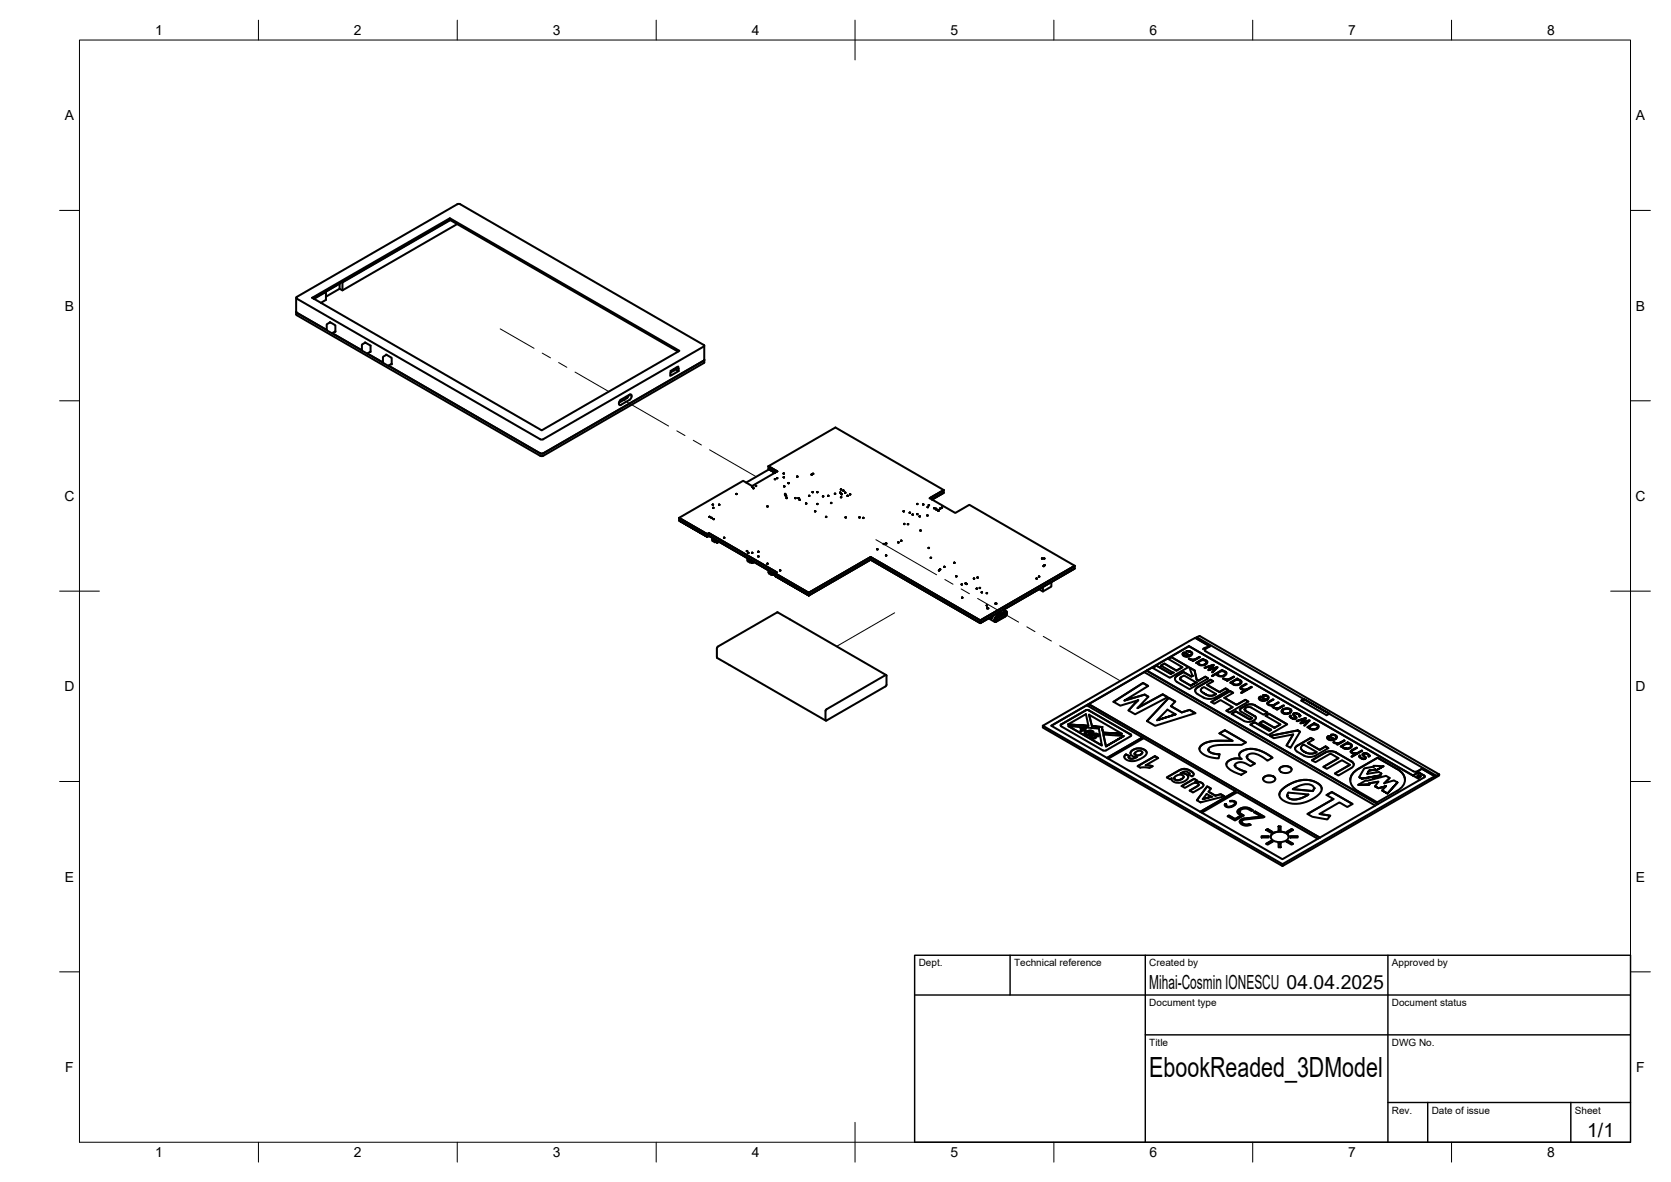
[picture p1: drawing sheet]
<svg xmlns="http://www.w3.org/2000/svg" width="420mm" height="297mm" viewBox="0 0 420 297" stroke-linecap="round" stroke-linejoin="round" font-family="sans-serif">
<defs><g id="words">
<text font-size="7" x="289" y="270.6">EbookReaded_3DModel</text>
<g font-size="4.9">
<text x="289" y="248.5">Mihai-Cosmin IONESCU 04.04.2025</text>
<text x="399.1" y="285.7">1/1</text>
</g>
<g font-size="3.5">
<text x="39" y="8.8">1</text>
<text x="89" y="8.8">2</text>
<text x="139" y="8.8">3</text>
<text x="189" y="8.8">4</text>
<text x="239" y="8.8">5</text>
<text x="289" y="8.8">6</text>
<text x="339" y="8.8">7</text>
<text x="389" y="8.8">8</text>
<text x="16.3" y="30.2">A</text>
<text x="411.3" y="30.2">A</text>
<text x="16.3" y="78">B</text>
<text x="411.3" y="78">B</text>
<text x="16.2" y="125.9">C</text>
<text x="411.2" y="125.9">C</text>
<text x="16.2" y="173.7">D</text>
<text x="411.2" y="173.7">D</text>
<text x="16.3" y="221.6">E</text>
<text x="411.3" y="221.6">E</text>
<text x="16.4" y="269.4">F</text>
<text x="411.4" y="269.4">F</text>
<text x="39" y="290.8">1</text>
<text x="89" y="290.8">2</text>
<text x="139" y="290.8">3</text>
<text x="189" y="290.8">4</text>
<text x="239" y="290.8">5</text>
<text x="289" y="290.8">6</text>
<text x="339" y="290.8">7</text>
<text x="389" y="290.8">8</text>
</g>
<g font-size="2.5">
<text x="231" y="242.9">Dept.</text>
<text x="255" y="242.9">Technical reference</text>
<text x="289" y="242.9">Created by</text>
<text x="350" y="242.9">Approved by</text>
<text x="289" y="252.8">Document type</text>
<text x="350" y="252.8">Document status</text>
<text x="289" y="262.9">Title</text>
<text x="350" y="262.9">DWG No.</text>
<text x="350" y="279.9">Rev.</text>
<text x="360" y="279.9">Date of issue</text>
<text x="396" y="279.9">Sheet</text>
</g>
</g></defs>
<!-- layer: Visible -->
<g fill="none" stroke="#000" stroke-width=".51">
<path d="M113.1 54.8v.5M113.2 55.3l-27.2 15.6M115 56.3l-28.9 16.7-.7-.4-3.4 2M74.5 74.8l.1 4.4 61.5 35.4 .5-.1 40.3-23.2M74.5 78.4l7.7 4.6M74.6 75l-.1-.1 .1-.3 40.4-23.3 .5-.1 61.4 35.5 .2 .2-40.5 23.5-.5 .1-61.5-35.5M78.5 74.8l34.6-20 57.7 33.4-34.6 19.9zM78.8 75l34.3-19.7 57.4 33.1M79 75.1l3-1.7v2l-1.3 .7M81.9 73.3l.1 .1M85.4 71.3h.1M85.4 71.3l-3.5 2"/>
<path d="M85.4 71.3v1.3M86.1 71v2M82.9 81.1v-.2l1.4 .9-.1 1.5M83 81l-.8 .5v1.5l1.2 .7 .9-.4M83.5 83.7l7.5 4.4M91.8 86.2v-.2l1.4 .9-.1 1.5M91.9 86.1l-.9 .5v1.4l1.3 .8 .9-.4M92.4 88.8l3.9 2.3M97.1 89.2v-.1l1.4 .8-.1 1.6M97.2 89.2l-.9 .5v1.5l1.3 .7 .9-.5M97.7 91.9l38.1 22M157.5 99.7v.4"/>
<path d="M158.1 99.3l-.5 .7M158.3 99.2l-2.4 1.5-.3 .5 .1 .5 .4 .1 2.2-1.3 .5-.8M158.3 99.1h.3l.2 .3M158.8 99.4v.3M169.5 92.7v.4M169.9 92.4v.4l-1.3 .8M169.9 92.8l.7 .4-2.1 1.3 .1-1.3 1.9-1.1 .1 1.1M170.1 92.4l.4 .2M177.1 86.9v4.1l-.1 .2M177.1 90.4l-40.5 23.5M135.9 113.9h.7M157.6 100l-2 1.2"/>
<path d="M193.2 117.2l2.3 1.3-2.3-1.3v.6l1.7 1M193.2 117.2l16.9-9.8 27.2 15.8-3.5 2 3.5-2v.6l-3 1.7M193.2 117.8l1.7 1zM193.2 117.2l2.3 1.3-6.4 3.6-2.2-1.3-16.1 9.3M194.9 118.8l-1.5-.9-5.8 3.4M197 119h.1M197 120h.1M200.4 119.8h.1M204 119.3h.2M204.1 119.2h.1M204.4 119.1h.1M170.8 130.2l7 4v.7l-7-4.1z"/>
<path d="M170.8 130.8l7 4.1zM177.8 134.9l.4-.3v-.6l17.1 9.8M177.8 134.9l.4-.3 16.7 9.7M177.8 134.2l.4-.2 17.1 9.8-17.1-9.8zM178.2 134l-.4 .2-7-4.1 7 4.1M178.4 129.9h.1M178.9 130.2h.1M178.9 130.1h.1M179.1 135.2l.1 .5M179.1 135.6h.1M179.2 135.5l.7 .3M179.2 126.8h.1"/>
<path d="M179.3 127.6h.1M179.4 130.5h.1M179.9 135.8l.1 .4-.2 .1v-.5l-.6-.3v.4l.6 .4M179.9 136h.1M180 136.2l.2 .1M180.1 136.2h.1M180.1 136.1h.1M180.1 136.1v.1M180.2 136.1v.1M180.2 136.3h.1M180.2 136.2v.1M180.4 136.3h-.1"/>
<path d="M180.4 136.3l.2-.1-.2 .1M180.4 136.3h.1M180.6 136.2l-.2 .1M180.7 136.1l-.1 .1M180.8 126.9h.1M180.8 126.8h.1M182 135.2h.1M182 135.1h.1M185.1 124.2h.1M185.1 124.1h.1M187.8 138.5h.1M188.1 138.9h.1"/>
<path d="M189.1 122.3h.1M189.1 138.9h.1M189.4 122.7h.1M190 122.1h.1M190.6 139.9h.2M190.6 138.7h.2M190.7 138.6h.1M190.7 139.8h.1M192.9 127.3h.1M194.8 120.4h.1M195.3 120.2h.2M197.1 122.2h.2"/>
<path d="M197.2 122.2h.1M197.4 124.2h.1M197.4 124.1h.1M197.5 124.4h.1M197.6 124.7h.1M197.6 124.6h.1M197.8 125.2h.1M198.2 121.4h.1M199.9 125.2h.1M200.7 125.2h.1M201 125.6h.1M202.7 126.5h.1"/>
<path d="M203.4 124.6h.1M204.3 123.7h.1M204.9 128.5h.1M205.5 123.7h.1M205.5 126.7h.1M205.5 126.6h.1M206.9 124.7h.1M207.7 129.9h.1M208.2 124.6h.1M208.9 126.4h.1M209 126.4h.1M209.9 124.1h.1"/>
<path d="M211.2 123.8h.1M211.4 123h.1M211.4 125h.1M211.4 124.9h.1M211.6 124.2h.1M212 123.3h.1M212.5 123.8h.1M212.6 130h.1M213.1 124.6h.1M213.7 124.3h.1M216.1 130h.1M217 130.2h.1"/>
<path d="M217 130.1h.1M218.9 140l-15.6 9-8.4-4.9M220.6 138.1h.1M220.6 138h.1M222.2 136.7h.1M222.8 139.6h.1M222.8 136.6h.1M225.8 136.3h.2M225.9 136.3h.1M226.6 135.9h.1M227.2 128.5h.1M227.3 131.7h.1"/>
<path d="M228.3 131.7h.1M228.7 128.9h.1M228.7 128.8h.1M229.4 129.3h.2M230.6 126.7h.1M230.6 129.2h.1M230.6 126.6h.1M231.2 129.8h.1M231.4 133.3h.1M232.1 126.8h.1M233.2 129.6h.1M233.2 129.5h.1"/>
<path d="M233.2 127.5h.1M233.3 127.4h.1M233.5 137.7h.1M233.5 127h.1M234.3 125.5l3-1.7zM234.8 127.7h.1M234.9 127.7h.1M235.3 127.9h.1M235.3 127.8h.1M235.4 128h.1M235.9 128.2h.1M235.9 128.4h.1"/>
<path d="M236.3 127.8h.2M236.4 127.8h.1M236.8 127.6h.1M236.8 127.5h.1M237.3 123.2l-3.5 2 6.4 3.7 3.5-2 26.5 15.3-23.7 13.7M187.9 140.3v.4M188 140.8h.1M188 140.7h.1M188 140.5v.1M188.1 140.5l.6 .4M188.6 140.9l.1 .3 .1-.1-.2 .3zM188.6 140.9l-.6-.3v.4l.6 .4"/>
<path d="M188.7 141.1h.1M188.8 141.3h.1M188.9 141.3l.2 .1M188.9 141.3h.1M189.1 141.4h.1M189.2 141.4h.1M189.2 141.4l.2-.1-.2 .1M189.5 141.3l-.3 .1M189.5 141.2h.1M189.6 141.2h-.1M192.9 141.7h.1M193.2 143.3l.1 .5"/>
<path d="M193.3 143.6l.7 .4M194 144l.1 .3M194 144.1l.1 .1M194.1 144.3l.1 .1M194.1 144.3l-.2 .1 .1-.5-.7-.3v.5l.6 .3M194.2 144.3v.1M194.2 144.3l.2 .1M194.2 144.4h.1M194.2 144.4h.2M194.3 144.3h.1M194.4 144.4h.1M194.4 144.5h.1"/>
<path d="M194.5 144.5h.1M194.5 144.5l.2-.2-.2 .2M194.5 144.4v.1M194.7 144.3l-.2 .2M194.8 144.3l-.1 .1M194.8 144.3h.1M194.9 144.1l8.4 4.9v.6l-8.4-4.9zM194.9 144.7l8.4 5zM194.9 144.1l8.4 4.9M194.9 144.3h-.1M195.3 143.8l-.4 .3M196.1 143.4h.1"/>
<path d="M203.3 149.6l15.6-9v-.6l27.6 15.9M203.3 149.7l15.6-9.1 27.6 16M203.3 149l15.6-9 27.6 15.9M218.9 140.7l27.6 15.9 23.7-13.7-23.7 13.7M218.9 140l27.6 15.9 23.7-13.7M218.9 140l-15.6 9M234 140.2h.1M236.1 143.4h.1M236.3 143.1h.1M237.4 142.5h.1M239.9 141.4h.1M240.4 144.9h.1"/>
<path d="M241.8 146.9h.1M241.9 150.2h.1M242.8 146.6h.1M243 146.8h.1M243 146.7h.1M244.9 145.4h.1M245.6 147.9h.1M245.8 145.2h.1M245.8 145.1h.1M246.3 147.8h.1M246.8 148.9h.1M246.8 148.8h.1"/>
<path d="M248.1 149.1h.1M248.1 152.2h.1M248.2 152.9h.3M248.2 152.8l.3 .1-.1 .1zM248.6 155.4l1.5 .9M249.2 155l.1 .4M249.3 155v.4M249.4 155.1h.1M249.3 155.4h.1M249.4 155.1h-.1M249.4 154.9v.1M249.5 154.8l-.2 .5"/>
<path d="M250 156l.2 .3 .3-.1M250.1 155.7v.3M250.1 155.9v.2l.4 .1M250.1 155.6h.3l2.1-1.4-2.1 1.4M250.2 155.3h.1M250.3 151.7h.3M250.3 151.6l.3 .1-.2 .1zM250.3 155.2h.1M250.4 155.2h-.1M250.5 155l1.2-.7-1.2 .8M250.5 155l-.4 .4-.1 .6M250.5 155l-.4 .7"/>
<path d="M250.7 154.1l.4 .1M250.8 154.1l.3 .1M250.8 154.8l.1 .1M251.1 154l.6 .3M251.2 154.2l-.3-.2 .2 .2M251.7 154.3l.1 .1M252.3 154l-.1 .1M252.3 154.1h-.1M252.3 153.2l.7 .4M252.4 153.2h-.1M252.4 153.9l.1 .3M252.5 154.1l-2.2 1.2 .1 .1"/>
<path d="M252.7 153.7l-1 .7 1.2-.7 .2 .3-.2 .7-2.4 1.5M252.7 153.6h.3l.2 .3M252.9 153.7l.1 .2M253 153.9v.3M253 154.2l-.4 .6-2.5 1.3M253.2 153.9v.3M253.2 154.2l-.5 .8-2.2 1.3M260.6 145.4h.1M261.2 144.9h.1M262 140.4h.1M262.2 147.5v1.1l-1-.5M262.4 142.3h.1"/>
<path d="M262.4 142.2h.1M262.5 140.4h.1M262.6 142.1h.1M262.6 142h.1M264.4 146.3v1.1l-2.2 1.2M270.2 142.2l-23.7 13.7v.7l-27.6-16-15.6 9M270.2 142.2v.7l-23.7 13.7M207.7 178.4l15.1-8.8 .1 2.5-.2 .4-15 8.6zM222.8 169.7l-27.2-15.8-15.2 8.7-.1 2.7 27.3 15.8M273.3 177.2l.4-.2 58.2 33.5-58.2-33.6 14-8 58.1 33.5M273.8 179.6l.8 2.9 2.4 .2-2.4-.2-.8-2.9 8.3 4.8M280 176.4l7.4-4.8 1.3 .8-6 3.7 5.1-1.6 1 .6-2.8 2.9 6.4-3.5 1.2 .7-8.2 4.3-1.7-1 2.5-2.6-4.5 1.4z"/>
<path d="M286.2 175.9l-2.4 2.6M287.4 171.6l-7.4 4.8M287.4 171.6l1.3 .8M288.7 175.1l-.9-.6-5.1 1.6M289.8 167.8l1-.5 3.6 2 .6-.3-3.1-1.7 .9-.5 3 1.7 1.5-.8-3.6-2.1 .8-.5 4.4 2.5-4.7 2.7zM289.8 167.8l1-.5 3.6 2.1 .6-.4M291.9 167.3l.9-.5 3 1.7 1.5-.8M293.6 175.2l-1.2-.7-6.4 3.5M293.7 165.6l.8-.5 4.3 2.5M293.9 175.4l1.6 .9-1.1 1.1 2.7 1.6 2-.6 1.5 .8-10.2 3.2-2-1.2zM294.4 177.4l2.7 1.6 2-.6 1.5 .8M295.5 176.3l-1.6-.9-5.5 5.8"/>
<path d="M295.6 179.5l-4.7 1.5 4.7-1.5-2.1-1.2-2.6 2.7M296 169.8l1.6-.9 2 1.1 .2-.2-.8-2.1 1.4 .8 .5 2.3 .4 .3M296 169.8l1.6-.9 2 1.1 .2-.2M296 169.8a.87 .87 0 0 0-.6 .8 .87 .87 0 0 0 .6 .8l3.1 1.8 4.7-2.7-.7-.4-1.8 1M296 169.8l-.4 .4-.2 .4M296.7 170.5l.2 .4M296.9 170.9l2.5 1.4 1.4-.8-1.4 .8M296.9 170.9l-.1-.5 .9-.7 3.1 1.8M297.3 164.3l.5-.4 1.4 .9 .2-.1M297.5 164.1l.3-.2 1.4 .9 .4-.4v-.2a1.14 1.14 0 0 0-1.3-.5 .96 .96 0 0 1 1.5 .7 1.57 1.57 0 0 1-2.5 .1zM297.5 164.5l.1 .2-.1-.3 .3-.3 1.3 .7-.4 .1 .4-.1M297.6 164.7l.3 .2z"/>
<path d="M297.9 164.9h.8zM298.3 163.7h1l.5 .5M298.9 165.6l.1-.1a1.61 1.61 0 0 0 1.6 .1l1-.5h.1l-1.7 1h-.2l.4-.2-.9-.1zM298.9 165.6l.8 .2 .9-.1M299 162.4l-10.7 6.1 58.2 33.6-58.2-33.6-.6 .4M299 162.4l58.1 33.5M299 162.4l56.3 32.5M299 162.4l-34.7 20 58.2 33.5 35.6-20.6 .1-.2-.1-.2M299.1 167.8l1.3 .7M299.6 164.4l-.2 .3M300.2 165.9l-.3 .2M300.4 168.5l.5 2.3 .4 .3"/>
<path d="M300.5 160.3l3.6 2.1M300.6 160.3l-38.4 22.1 60.3 34.8M300.6 160.3h.1M300.7 166.6l1.9-.9-.3 .1a.92 .92 0 0 1 1.3 .8 1.61 1.61 0 0 1-2.5 .1l.1-.2zM300.9 160.1l.7-.3 60.3 34.8M301.2 166.5l-.1 .2M301.3 166.4v.3v-.3l.9-.5a.9 .9 0 0 1 1.2 .7 1.35 1.35 0 0 1-2.1 .1 1.35 1.35 0 0 0 2.1-.1M301.7 165.1h-.1l-1 .5M301.9 173.4h.1M302.3 165.8l.7 .1 .6 .4M302.3 172.9l.4-.3 3.1 1.8-.4 .2 .4-.2M302.3 172.9l-.4 .5 .4 .6-.4-.6"/>
<path d="M302.5 165.6l.1 .1M302.5 165.6l-1.7 1M302.6 175.3l1.5 .3 1.5-.3M302.9 167.8l2.2-.7-1.1 1.2 2.2-.6-1.3 1.3-.1-.1 1.1-1.1-2 .6h-.1l1.1-1.2zM303.4 174.6l-1.1-.6 1.1 .6M303.4 174.6l.8 .2 1.2-.2-.8 .3zM303.5 172.1l3.1 1.8M303.8 170.5l-.7-.4-1.8 1M304.1 162.4h.2M304.1 162.4l-1.6 .7M304.4 170.8l.6 .4M304.4 170.8l-3.5 2.1-.4 .7"/>
<path d="M304.5 176.4l4.8-2.7 .8 .4-2.2 1.3 3 1.7 2.2-1.2 .8 .4-4.8 2.8-.7-.5 1.5-.9-3-1.8-1.6 1zM304.7 169.8l2.6-1.4 .1 .1-.3 .1a.95 .95 0 0 1 1.3 .8 1.59 1.59 0 0 1-2.5 .1l.1-.2-1.2 .6zM304.9 167.2l-1.1 1.2M305.2 167.2l-2.3 .6M305.9 167.8l-1.1 1.1M306 169.3l-.1 .2M306.1 169.2l.1 .5 .3 .1-.3-.1-.1-.5 .9-.5a.91 .91 0 0 1 1.2 .7l-.5 .4 .5-.4M306.1 167.7l-2.1 .6M306.5 169.8h1.2zM306.6 173.9l1.6-.9 .7 .4-3.3 1.9M306.6 173.9l-3.1-1.8 1.6-.9-.7-.4-3.3 1.9-.6 .7 .2 .7 1.9 1.2M307.1 168.6l.7 .1 .6 .4"/>
<path d="M307.3 168.4l.1 .1M307.3 168.4l-2.6 1.5M307.5 170.5h.1a1.63 1.63 0 0 0 1.6 .1l1-.6 .1 .1-1.7 1h-.1l.3-.3h-.9zM307.5 170.5h.1a1.63 1.63 0 0 0 1.6 .1M307.9 175.4l3 1.7 2.2-1.2 .8 .4M308.2 173l.7 .4M308.2 173l-1.6 .9M308.8 170.8l-.3 .3M309.4 171.6l1.7-1.1 .1 .1-.3 .2a.95 .95 0 0 1 1.3 .8 1.59 1.59 0 0 1-2.5 0l.1-.1zM309.7 179.4l1-.6 3.6 2 .6-.3M309.8 171.5l-.1 .1M309.9 171.4l.1 .4"/>
<path d="M309.9 171.6l.4 .4M309.9 177.7l-1.5 .9M310 171.8l.6 .3M310.1 174.1l-.8-.4-4.8 2.7M310.3 170.1l-.1-.1-1 .6M310.3 172l.8 .1M311.1 170.5l.1 .1M311.1 170.6l-1.7 1M311.3 170.8h-.4M311.3 170.8h.3l.6 .5M311.5 171.9l-.9 .2M311.8 171.8l-.7 .3"/>
<path d="M311.8 171.8l.2-.2-.5 .4M312 171.6v-.3a1.05 1.05 0 0 0-1.2-.4l-.9 .5v.2M312 178.8l2.9 1.7-.6 .3-3.6-2-1 .6 3.5 1.9 .9 .1 .9-.2M312 172.9l.4 .3 1 .1M312 178l-.3 .4 .3 .4M312 178l-.3 .4M312.1 172.6l1.2-.8 .2 .1-1.5 1a1.24 1.24 0 0 0 1.4 .4l1.2-.7 .2 .1-2.6 1.5-.1-.1 1.2-.7a1.25 1.25 0 0 1-1.5-.5zM312.9 178.3l.3 .3M313.2 178.7l2.3 1.3M313.2 177.8l-.3 .5 .3 .3M313.3 177.8l1.1-.1 3.3 1.9 1-.5-3.2-1.8-.8-.3a3.6 3.6 0 0 0-2.7 1M313.3 173.4l-1.2 .7"/>
<path d="M313.4 171.9l-.1-.1-1.2 .8-.3 .3M314.7 172.7l-.1-.1-1.2 .7M315.5 179.9l.2 .3v.5l-.7 .5M315.5 179.9l.3 .5M316.7 175.2l.3-.2 1.4 .9 .4-.4a.65 .65 0 0 0-.7-.7l-.6-.1a1.05 1.05 0 0 1 1.5 .8 1.47 1.47 0 0 1-2.5-.1zM316.7 175.2l-.2 .3M316.7 175.2l.3-.2 1.4 .9 .4-.4M316.7 175.6l.1 .2-.1-.3 .3-.3 1.3 .7-.4 .1 .4-.1M316.8 175.8l.4 .1zM317.2 175.9l.7 .1zM318.2 179.9l.9-.5 4.5 2.6M318.5 174.8h-1"/>
<path d="M318.5 174.8l.5 .4M318.9 176.5l1.3-.7-1.4 1a1.28 1.28 0 0 0 1.4 .4l1.3-.6-1.4 .9a1.22 1.22 0 0 0 1.4 .5l1.4-.7-1.8 1.1-.1-.1 .4-.3a1.3 1.3 0 0 1-1.5-.5l.2-.2a1.29 1.29 0 0 1-1.5-.5zM320.1 177.5l.4 .4 1 .1M320.1 177.3l-.2 .2M320.2 175.8h-.1l-1.5 1M321.4 178l-.4 .3M321.5 176.6l-1.3 .6h-1l-.4-.4M322.5 178.7a1.35 1.35 0 0 1 2-.2 1.17 1.17 0 0 1-1.9 .6 1.46 1.46 0 0 0 1.9-.3M322.5 178.7l.1 .4zM322.5 178.3a1.62 1.62 0 0 1 2.2 .2 1.37 1.37 0 0 1-2.3 .6l-.1-.5zM322.5 178.3a1.83 1.83 0 0 1 2.1 0l.1 .2M322.5 178.3l-.2 .6"/>
<path d="M322.8 177.3l-1.3 .7M324.4 179.8h.2l-.1 .3a1.01 1.01 0 0 0 1.3 .3l-.6-.6-.1-.2 .1-.3a1.24 1.24 0 0 1 1.8 .5l-.3 .3 .1-.2a.86 .86 0 0 0-1.5-.3l.7 .8-.1 .2a1.44 1.44 0 0 1-1.6-.5zM324.6 179.9l-.3 .2M325.3 179.6l.7 .8M326.7 179.5v.1a1.15 1.15 0 0 0-1.5-.2l-.1 .2M326.7 179.6l.3 .3M326.8 179.9l-.1 .2M327.2 176.1l6.4 3.6 .6-.3 26.9 15.5-.3 .2-3.3-1.9-1.1 .6M327.9 175.7l-.7 .4 .7-.4-27-15.6-.3 .2 3.6 2.1-1.3 .9 .2 .4 52.3 30.1M327.9 175.7h.1M334.2 179.4l-6.3-3.7 6.3 3.7M334.2 179.4h.1"/>
<path d="M262.2 182.4v.4l60.3 34.8M264.4 182.4l8.8-5.2 14.1 8.1-9 5.2 9-5.2M266.8 182.1l6.2-3.6 .5-.1 10.8 6.2M266.8 182.1l-.1 .1 .1 .3 10.8 6.2 .5-.1 6.2-3.6 .1-.1-.1-.4M266.8 182.1l-.1 .2M268.6 182l5.1 .4zM268.6 182l4.4-2.5 .7 2.9M268.6 182.5l7.7 .6 .8 4.2zM268.6 182.5l8.5 4.8M271.7 183.1l.2-.1 .5 .3 .4-.3 .2 .1-.4 .3 .4 .3-.2 .1-.4-.3-.5 .3-.2-.1 .5-.3zM271.7 183.1l.2-.1 .5 .3M272.2 183.4l-.5 .3"/>
<path d="M272.6 183.4l.4 .3M272.7 184.2l1.1-.6a.67 .67 0 0 1 .7 0 .67 .67 0 0 1 .3 .6h-.3a.4 .4 0 0 0-.2-.5 .4 .4 0 0 0-.5 .1l-.4 .2 .7 .1a.54 .54 0 0 1 0 .7 .54 .54 0 0 1-.7 .1l-.6-.2zM273 184.3l.5-.2 .5 .2a.57 .57 0 0 1-.5 .4 .57 .57 0 0 1-.6-.3zM273 183.1l-.2-.1-.4 .3M273.4 184l.6 .1 .3 .3M274 184.4a.66 .66 0 0 1-1.1 .1M274 184.4h.1M274.1 185l1-.6a.81 .81 0 0 1 1.2 .5l-.2 .2-.2-.2 .1-.2-.4-.2-.8 .3h.2a.43 .43 0 0 1 .6 .3 .43 .43 0 0 1-.4 .5 .69 .69 0 0 1-.7 .1 .69 .69 0 0 1-.4-.7zM274.3 185.2v.1M274.3 185.1l.5-.2 .5 .2a.58 .58 0 0 1-.4 .4 .58 .58 0 0 1-.6-.3zM274.7 184l-.1 .2M274.8 184.8h.5l.4 .4"/>
<path d="M274.9 184a1.53 1.53 0 0 0-2.2 .3l-.1 .1M275.4 185.2a.64 .64 0 0 1-1.1 .1M276 184.8l-.1 .2M276.3 184.8a1.48 1.48 0 0 0-2.2 .2l-.1 .2M277.4 184.1l4.7 .3zM277.4 184.1l-.4-1.4 .4 1.4M277.4 184.6l.7 2.9M278.1 187.5l4.5-2.5-4.5 2.6M278.7 190.7l8.9-5.2 23.1 13.4-8.9 5.1 8.9-5.1M282.6 185l-5.2-.4 .7 2.9M282.9 189.7l.2-.1 .9 .4a.42 .42 0 0 0-.1 .6 .42 .42 0 0 0 .6 .1l1.4-.5a1.17 1.17 0 0 1-1.6-1.2 2.56 2.56 0 0 1 4 0 1.81 1.81 0 0 1-1.5 1.7 2.89 2.89 0 0 1-4.1-.4zM284 190l-.9-.4-.4 .6"/>
<path d="M284.3 184.6l.1 .2M285.3 189.2l.4-.3a.84 .84 0 0 1 1.5 .3l-.8 .6a.67 .67 0 0 1-.7 .1 .67 .67 0 0 1-.4-.7zM285.9 190.2l-1.2 .5-.6-.1-.3-.3M287.2 189.1a1.14 1.14 0 0 1-1.9 .3M287.2 189.1h.1M288.1 192.3l3.1-1.8-.8-.5-4.4 2.5 .7 .4h1.5a1.68 1.68 0 0 0 1.6-.3M288.1 192.3h.1M288.1 192.3l1.7 .2M288.3 189.2a1.85 1.85 0 0 0-2.4-1.1 1.67 1.67 0 0 0-1.7 1.2M291.2 190.5l-.8-.5-4.4 2.5M293.4 195.4l2.8-1.6a2.64 2.64 0 0 1 3.9 .9l-.4 .4-.8-.6a.98 .98 0 0 0-1.6-.5l-.5 .3a1.35 1.35 0 0 1 1.9 1.2 2.74 2.74 0 0 1-4.1 .4v-.3l-.4 .2zM294.6 195.6v.2"/>
<path d="M295.4 195.2l.9-.5a.9 .9 0 0 1 1.3 .6 1.48 1.48 0 0 1-2.4 .3zM296.8 194.3h.4a1.59 1.59 0 0 1 1.6 1M297.1 197.5l3.1-1.8 .8 .5-.5 .2 1.3 .2a.75 .75 0 0 1 .8 .7 .75 .75 0 0 1-.7 .8l-1.9 1.1-.9-.5 2.3-1.5a1.38 1.38 0 0 0-2.1 0l-1.4 .8zM297.6 195.2a1.42 1.42 0 0 1-2.4 .4M297.6 195.2h.1M299 194.4l-.1 .1M300.1 194.6a2.8 2.8 0 0 0-4.2-.7l-2.5 1.5M300.2 195.7l-3.1 1.8M300.2 195.7l.8 .5M300.5 196.4a1.85 1.85 0 0 1 2.1 .9M301.4 197.2l-.4 .4-1.9 1.1M301.4 197.2h.1"/>
<path d="M302 187.4a7.9 7.9 0 0 1 5.8-1.3l2.1 .1-3.3-1.9 1.4-.8 5.3 3.1-1.1 .6h-6a2.67 2.67 0 0 0-2.4 1.1 1.19 1.19 0 0 0 1.3 1l1.6 .2-.3 1.1a5.2 5.2 0 0 1-4.7-2 1.01 1.01 0 0 1 .3-1.2zM303.5 197.6l1 .6-.6 .8 1.7 .9 1.3-.3 1 .5-6 1.5-1-.5zM303.8 188.4l.1 .3a3.3 3.3 0 0 0 2.8 .9M303.9 199l1.7 1 1.3-.4 1 .5M304.5 198.2l-1-.6-2.6 3.5M308 183.5l-1.4 .8M308 183.5l5.3 3.1M308.8 191.3a3.8 3.8 0 0 1 3.4-.6 1.18 1.18 0 0 1-.5-1.3 1.18 1.18 0 0 1 1.1-.9 7.2 7.2 0 0 1 7 1.8l.2 .1-1.3 .8-.8-.7a3.9 3.9 0 0 0-3.9-.9 .73 .73 0 0 0-.5 .8 .73 .73 0 0 0 .6 .6l1.4 .9-1.1 .6-1.6-.8a1.74 1.74 0 0 0-2.3 .7 2.41 2.41 0 0 0 1.7 1.2l1.2 .4-1.3 .7-1.8-.7-1.2-.8a1.16 1.16 0 0 1-.3-1.9zM309.9 186.2l-3.2-.1a5.8 5.8 0 0 0-4.9 1.6l-.2 .5M310.5 192.3a2.6 2.6 0 0 0 1.9 1.4l1 .3M311.6 189.8a2.71 2.71 0 0 1 3-1.6 9.1 9.1 0 0 1 5.3 2.2M312.2 190.7v.1a3.3 3.3 0 0 0-3.8 1.1v.2"/>
<path d="M313.5 190.2l.3 .6 1.7 1.1M314.4 182.1l1-.6 3.8 2.1 .4-.2-2.9-1.7 .8-.5 3 1.7 1.4-.9-3.7-2.1 .9-.5 4.6 2.6-4.8 2.7zM314.4 182.1l1-.6 3.8 2.1 .4-.2M316.7 181.7l.8-.5 3 1.7M317.6 195.8a1.76 1.76 0 0 1 3.1 0M317.9 195.3a2.04 2.04 0 0 1 2.7 .3 1.3 1.3 0 0 1-1.8 1 .95 .95 0 0 1-1.1-1.2zM319.3 184.9l7-1.4 .6 .4-2.4 4-1-.5 1.7-2.8-4.9 .9zM321.7 193.4a1.79 1.79 0 0 1 3.1 0M321.8 193a1.87 1.87 0 0 1 3 .4 1.77 1.77 0 0 1-3.1 0zM321.9 182l-1.4 .9M322.2 198.6a8.2 8.2 0 0 1 8.5-2.1 1.76 1.76 0 0 1 1.2 2.8 8 8 0 0 1-8.9 2 1.63 1.63 0 0 1-.8-2.7zM323.6 199.9a1.79 1.79 0 0 0 2.3 1l1.6-.4 1.1-.6"/>
<path d="M324 199.2l5 .5a4.5 4.5 0 0 1-5.2 .7 .83 .83 0 0 1 .2-1.2zM324.5 180.1l.5 .4M325.1 198.3a4.8 4.8 0 0 1 5-.8 .8 .8 0 0 1 0 1.3zM325.1 198.3l5 .5M325.2 184.6l-1.7 2.8M325.8 180.4l-.3 .2-.5-.1M326 181.2l2.3-.7h.1l-1.2 1.2 2.1-.6-1.2 1.3-.2-.1 1.2-1.1-2 .6-.1-.1 1.1-1.1zM326.2 187.4l3.4-2 .7 .5-1.5 .8 3 1.7 1.5-.8M326.2 187.4l-.6 .6 .2 .6 2.1 1.3M326.2 187.4l-.6 .7M326.3 183.5l.6 .4M326.3 183.6l-7 1.3"/>
<path d="M327.1 188h.1M327.6 187.2l.2-.1 3.3 1.9M327.6 187.2a.77 .77 0 0 0-.5 .8 .77 .77 0 0 0 .5 .7l-.5-.7M328 189.9l1.3 .3 1.4-.3M328.1 180.6l-1.1 1.1M328.3 189.1l-.7-.4a3 3 0 0 0 3.5 .3l-.3 .1M328.4 180.5l-2.3 .7M328.7 182.8l1.8-1.1 .1 .1-.3 .2a.95 .95 0 0 1 1.3 .8 1.59 1.59 0 0 1-2.5 0v-.1zM328.8 186.7l3 1.8 1.5-.9M329 199.7l-.4 .2M329.1 181.2l-1.2 1.1M329.1 182.7v.1"/>
<path d="M329.3 182.6l.1 .4M329.3 182.8l.4 .4M329.3 181.1l-2.1 .6M329.4 183l.6 .3M329.7 183.2l.8 .1M329.9 191.1l3.8-2.2 1.4-.1 .8 .3 3.9 2.3 .4 .2 .2 .7-.6 .7-3.3 1.9-.9-.5 3.8-2.2-2-1.2-3.8 2.2-.8-.5 3.7-2.2-2-1.1-3.7 2.1zM330.3 185.9l-.7-.5-3.4 2M330.3 182l1.1 .3M330.4 198.1l-.3 .7M330.5 181.7l.1 .1M330.5 181.8l-1.8 1M330.9 183.1l-.9 .2"/>
<path d="M331.2 183l-.7 .3M331.2 183l.2-.2-.5 .4M331.4 182.8v-.3a1.05 1.05 0 0 0-1.2-.4l-.9 .5v.2M331.4 182.3l.2 .2M332.3 198.3a3.5 3.5 0 0 0-3.5-2.3 8.4 8.4 0 0 0-7 3.2l-.1 .5M333.3 187.6l.7 .4-3.3 1.9M333.3 187.6l.7 .4M333.7 185.3l.4-.4 1.5 .9 .4-.4M333.8 185.1l.3-.2 1.5 .9 .4-.4v-.2a1.14 1.14 0 0 0-1.3-.5 .98 .98 0 0 1 1.4 .7 1.6 1.6 0 0 1-2.4 .1zM333.9 185.5l.1 .2-.1-.3 .2-.3 1.3 .7-.3 .1 .3-.1M334 185.7l.3 .2zM334.3 185.9h.8z"/>
<path d="M334.7 184.7h.9l.5 .5M334.9 199l-1.3 .8M334.9 199.1l5.2 2.9M335.3 186.5h.1a1.61 1.61 0 0 0 1.6 .1l1-.5h.1l-1.8 1h-.1l.4-.2-.9-.1zM335.3 186.6l.8 .2 .9-.1M336.5 190.5l-3.7 2.2M336.6 186.9l-.4 .2M337.1 187.6l1.9-.9-.3 .1a.92 .92 0 0 1 1.2 .8 1.61 1.61 0 0 1-2.4 .1v-.2zM337.5 187.5v.2M337.7 187.4v.3v-.3l.9-.5a.9 .9 0 0 1 1.1 .7l-.9 .5 .9-.5M338.1 186.1l-1.1 .5M338.4 188.1l-.7-.4a1.08 1.08 0 0 0 1.1 .4h-.4"/>
<path d="M338.7 186.8l.7 .1 .5 .4M338.9 186.6l.1 .1M338.9 186.6l-1.8 1M339.4 192.2l-3.7 2.2M339.8 188.9l.4 .4h1M339.8 191.4l.4 .3 .2 .5M339.9 188.6l1.3-.7-1.4 1a1.24 1.24 0 0 0 1.4 .4l1.2-.7 .1 .1-2.7 1.4 1.3-.7a1.25 1.25 0 0 1-1.5-.5zM341.1 189.4l-1.3 .7M341.2 187.9l-1.3 .7-.3 .3M341.5 193.2l4.9-2.8 4.9 2.9-4.9-2.9zM341.5 193.2a2.99 2.99 0 0 0-2 2.8 2.99 2.99 0 0 0 2 2.9l4.8 2.7 5-2.9M341.5 193.2a3.5 3.5 0 0 0-2 2.8"/>
<path d="M341.8 195.3l.6 .4zM341.9 189.9h.1l-.1 .2a.98 .98 0 0 0 1.4 .4l-.8-.9 .2-.2a1.24 1.24 0 0 1 1.7 .5l-.3 .2 .1-.2a.86 .86 0 0 0-1.5-.3l.8 .9-.2 .2a1.44 1.44 0 0 1-1.6-.6zM341.9 190.1l.2 .3M342 189.9l-.3 .2M342.1 190.4l.8 .3 .4-.2M342.4 195.7l4.6-.8zM342.5 188.7l-.1-.1-1.2 .7M342.7 189.6l.6 .6M343.2 189.2l-.5 .2-.1 .2M343.2 189.3l.6 .1 .6 .5M343.3 190.3l.2 .2M344.2 196.9l2.4-.5-.8 1.2"/>
<path d="M344.2 196.9l.1 .3M344.2 189.9l-.1 .2M344.3 197.1l-2.8 .1h2.8M345.1 195.4l.2 .2zM345.1 195.4l1.7-.4 .1 .2-1.6 .4M345.4 192.5l2.5 .1M345.5 192.6l-.1-.1 .1 .1-2.5 .5-1.2 2.2M345.8 197.6l.8 .5zM346 193.6l1.9-1.1zM346.6 196.5l-2.4 .4M347.3 194.4l-.3 .5 .3-.5-.6-.4-2.9 .5 .4-.8 1.7-.3 .1 .2-.1-.2-1.7 .3-.4 .8M347.5 198.6l1.4 .8z"/>
<path d="M348.1 196.8l1.3-1.3-.9-.5-4.8 1.2-.2-.1-2 1.1M348.5 197.6l-1.9 .5 1.9-.5-1 1M349.4 195.5l-1.3 1.3M351.4 196.6l-2.5 2.8 2.5-2.8-.9-.5-2.4 .7M353.3 196a3.4 3.4 0 0 0-2-2.8 2.9 2.9 0 0 1 2 2.8 2.9 2.9 0 0 1-2 2.7M355.4 193.8h1M356.1 194.1l1.4-.9 3.3 1.9M356.3 194.3l-1 .6M356.3 194.3h.8M356.4 195.1h.1M356.4 195.1l.4 .2 .4-.2M356.5 194.9l.4-.1 .3 .3-.5 .2-.3-.2z"/>
<path d="M357 194.3h-.7M357 194.3l1.1 .6M357.2 195.1h.1M358.1 194.9l.2 .2M360.9 195.1l-38.4 22.1M361.9 194.6v.3l-39.4 22.7v-.4M361.9 194.6l-.7 .3M302.2 204.2l8.9-5.1 20.3 11.7M304.6 200.2l-1.2-.7-1 1.3 2.2-.6-2.2 .6M308 202l.3 .1a.71 .71 0 0 0 .3 .7 .71 .71 0 0 0 .8-.1 .95 .95 0 0 0 1.1-1l-.5-.3h-.7a.88 .88 0 0 1 1.4 .6 1.83 1.83 0 0 1-2.7 .4zM308.3 202.1l-.3-.1v.3M308.7 205.1l.3-.2 1.5 .9 1.6-.9a.87 .87 0 0 1-.8-.4 .87 .87 0 0 1 0-.9l.8-.5 .9-.2 1 .2 1 .6-.3 .1a2.42 2.42 0 0 0-1.9-.6l-.5 .2a.64 .64 0 0 0-.7 .5 .64 .64 0 0 0 .6 .7l.5 .3-2.2 1.3z"/>
<path d="M308.7 205.1l.3-.2 1.5 .9M309.3 201.3a1.35 1.35 0 0 1 1.5 .5M310.6 201.8a1.63 1.63 0 0 1-2.4 .6v-.1M311.6 204l.2 .4 .9 .5M311.8 206.2l1-.5 4.4-.5-1.9-1.1 .3-.2 2.3 1.4-4.9 .7a.61 .61 0 0 0-.8 .5 .61 .61 0 0 0 .6 .6h1.3l.4 .2a2 2 0 0 1-2.8-.8zM312.1 204.9l-1.6 .9M312.1 206.5l.7 .6h1.3l.4 .2M312.8 205.7a1.27 1.27 0 0 0-1.1 .8M315 203.7l-.7-.5a2.34 2.34 0 0 0-3.2 .8M315.3 204.1l.3-.2 2.3 1.4M317.2 205.2l-4.4 .5M317.2 210.2h1.8v.3h-1.8z"/>
<path d="M317.2 210.2h1.8M318.4 208.6l.3-.2 1.3 .7-.4 .2zM318.4 212.1l1.2-.8 .4 .2-1.3 .8zM318.4 208.6l.3-.2 1.3 .7M319.5 210.3a2.62 2.62 0 0 1 3.9-.9l.6 .6v.3M319.8 209.7a3.1 3.1 0 0 1 4.2 .3 1.43 1.43 0 0 1-1.7 1.6h-.5a2.01 2.01 0 0 1-2.3-1.3zM320 211.5l-.4-.2-1.2 .8M321.5 207.7h.5v1h-.5zM321.5 211.9h.5v1h-.5zM321.5 207.7h.5M321.5 211.9h.5M323.5 209.1l1.3-.7 .3 .2-1.2 .7z"/>
<path d="M323.5 211.5l.4-.2 1.2 .8-.3 .2zM323.5 211.5l.4-.2 1.2 .8M324.5 210.2h1.8v.3h-1.8zM324.5 210.2h1.8M325.1 208.6l-.3-.2-1.3 .7M328.8 204.6l6.5-3.8-1.7-1 1.3-.8 5.2 3-1.3 .8-2-1.2-5 2.9 2.7 .5-.7 .9-3.8-.6zM331.8 204.5l2.7 .5M335.3 200.8l-6.5 3.8"/>
<circle cx="197.1" cy="119" r=".07"/>
<circle cx="197.1" cy="119.9" r=".07"/>
<circle cx="200.5" cy="119.8" r=".07"/>
<circle cx="204.1" cy="119.3" r=".07"/>
<circle cx="204.4" cy="119.1" r=".07"/>
<circle cx="178.4" cy="129.9" r=".07"/>
<circle cx="179" cy="130.2" r=".07"/>
<circle cx="179.3" cy="126.8" r=".07"/>
<circle cx="179.4" cy="127.6" r=".07"/>
<circle cx="179.5" cy="130.4" r=".07"/>
<circle cx="180.8" cy="126.8" r=".07"/>
<circle cx="182.1" cy="135.1" r=".07"/>
<circle cx="185.2" cy="124.1" r=".07"/>
<circle cx="187.8" cy="138.5" r=".07"/>
<circle cx="188.2" cy="138.9" r=".07"/>
<circle cx="189.1" cy="122.3" r=".07"/>
<circle cx="189.1" cy="138.9" r=".07"/>
<circle cx="189.5" cy="122.7" r=".07"/>
<circle cx="190.1" cy="122.1" r=".07"/>
<circle cx="190.7" cy="138.7" r=".07"/>
<circle cx="190.7" cy="139.8" r=".07"/>
<circle cx="193" cy="127.3" r=".07"/>
<circle cx="194.9" cy="120.4" r=".07"/>
<circle cx="195.4" cy="120.2" r=".07"/>
<circle cx="197.2" cy="122.2" r=".07"/>
<circle cx="197.4" cy="124.1" r=".07"/>
<circle cx="197.5" cy="124.4" r=".07"/>
<circle cx="197.6" cy="124.7" r=".07"/>
<circle cx="197.8" cy="125.2" r=".07"/>
<circle cx="198.3" cy="121.4" r=".07"/>
<circle cx="200" cy="125.2" r=".07"/>
<circle cx="200.8" cy="125.2" r=".07"/>
<circle cx="201.1" cy="125.6" r=".07"/>
<circle cx="202.7" cy="126.5" r=".07"/>
<circle cx="203.5" cy="124.6" r=".07"/>
<circle cx="204.4" cy="123.7" r=".07"/>
<circle cx="205" cy="128.5" r=".07"/>
<circle cx="205.5" cy="126.7" r=".07"/>
<circle cx="205.5" cy="123.7" r=".07"/>
<circle cx="207" cy="124.7" r=".07"/>
<circle cx="207.7" cy="129.9" r=".07"/>
<circle cx="208.3" cy="124.6" r=".07"/>
<circle cx="209" cy="126.4" r=".07"/>
<circle cx="210" cy="124.1" r=".07"/>
<circle cx="211.3" cy="123.8" r=".07"/>
<circle cx="211.5" cy="123" r=".07"/>
<circle cx="211.5" cy="124.9" r=".07"/>
<circle cx="211.6" cy="124.2" r=".07"/>
<circle cx="212.1" cy="123.3" r=".07"/>
<circle cx="212.5" cy="123.8" r=".07"/>
<circle cx="212.7" cy="130" r=".07"/>
<circle cx="213.1" cy="124.6" r=".07"/>
<circle cx="213.8" cy="124.2" r=".07"/>
<circle cx="216.1" cy="130" r=".07"/>
<circle cx="217.1" cy="130.2" r=".07"/>
<circle cx="220.6" cy="138" r=".07"/>
<circle cx="222.3" cy="136.7" r=".07"/>
<circle cx="222.8" cy="139.6" r=".07"/>
<circle cx="222.8" cy="136.6" r=".07"/>
<circle cx="225.9" cy="136.3" r=".07"/>
<circle cx="226.6" cy="135.9" r=".07"/>
<circle cx="227.2" cy="128.5" r=".07"/>
<circle cx="227.4" cy="131.7" r=".07"/>
<circle cx="228.3" cy="131.7" r=".07"/>
<circle cx="228.8" cy="128.9" r=".07"/>
<circle cx="229.5" cy="129.3" r=".07"/>
<circle cx="230.6" cy="126.7" r=".07"/>
<circle cx="230.6" cy="129.2" r=".07"/>
<circle cx="231.3" cy="129.8" r=".07"/>
<circle cx="231.5" cy="133.3" r=".07"/>
<circle cx="232.2" cy="126.8" r=".07"/>
<circle cx="233.2" cy="129.5" r=".07"/>
<circle cx="233.3" cy="127.4" r=".07"/>
<circle cx="233.5" cy="137.7" r=".07"/>
<circle cx="233.6" cy="127" r=".07"/>
<circle cx="234.9" cy="127.7" r=".07"/>
<circle cx="235.3" cy="127.9" r=".07"/>
<circle cx="235.5" cy="128" r=".07"/>
<circle cx="235.9" cy="128.2" r=".07"/>
<circle cx="236" cy="128.4" r=".07"/>
<circle cx="236.4" cy="127.8" r=".07"/>
<circle cx="236.8" cy="127.6" r=".07"/>
<circle cx="193" cy="141.7" r=".07"/>
<circle cx="196.2" cy="143.4" r=".07"/>
<circle cx="234.1" cy="140.2" r=".07"/>
<circle cx="236.1" cy="143.4" r=".07"/>
<circle cx="236.4" cy="143.1" r=".07"/>
<circle cx="237.5" cy="142.4" r=".07"/>
<circle cx="240" cy="141.4" r=".07"/>
<circle cx="240.5" cy="144.8" r=".07"/>
<circle cx="241.8" cy="146.9" r=".07"/>
<circle cx="242" cy="150.2" r=".07"/>
<circle cx="242.8" cy="146.6" r=".07"/>
<circle cx="243" cy="146.7" r=".07"/>
<circle cx="244.9" cy="145.4" r=".07"/>
<circle cx="245.6" cy="147.9" r=".07"/>
<circle cx="245.8" cy="145.1" r=".07"/>
<circle cx="246.4" cy="147.8" r=".07"/>
<circle cx="246.9" cy="148.9" r=".07"/>
<circle cx="248.2" cy="152.2" r=".07"/>
<circle cx="248.2" cy="149.1" r=".07"/>
<circle cx="260.7" cy="145.4" r=".07"/>
<circle cx="261.3" cy="144.9" r=".07"/>
<circle cx="262" cy="140.4" r=".07"/>
<circle cx="262.4" cy="142.3" r=".07"/>
<circle cx="262.6" cy="140.4" r=".07"/>
<circle cx="262.7" cy="142" r=".07"/>
</g>
<g fill="#000">
<circle cx="180.4" cy="136.3" r=".25"/>
<circle cx="180.6" cy="136.2" r=".25"/>
<circle cx="194.5" cy="144.5" r=".25"/>
<circle cx="194.7" cy="144.3" r=".25"/>
<circle cx="249.4" cy="155.1" r=".25"/>
<circle cx="251.1" cy="154.2" r=".25"/>
<circle cx="251.7" cy="154.4" r=".25"/>
<circle cx="295" cy="169" r=".25"/>
<circle cx="296.7" cy="170.5" r=".25"/>
<circle cx="299.8" cy="169.8" r=".25"/>
<circle cx="300.8" cy="171.5" r=".25"/>
<circle cx="304.9" cy="167.2" r=".25"/>
<circle cx="312.9" cy="178.3" r=".25"/>
<circle cx="272.9" cy="184.5" r=".25"/>
<circle cx="274.7" cy="184" r=".25"/>
<circle cx="277" cy="182.7" r=".25"/>
<circle cx="283.8" cy="190.3" r=".25"/>
<circle cx="285.3" cy="189.4" r=".25"/>
<circle cx="295.2" cy="195.6" r=".25"/>
<circle cx="299" cy="194.4" r=".25"/>
<circle cx="303.8" cy="188.4" r=".25"/>
<circle cx="310.5" cy="192.3" r=".25"/>
<circle cx="313.5" cy="190.2" r=".25"/>
<circle cx="323.6" cy="199.9" r=".25"/>
<circle cx="328.1" cy="180.6" r=".25"/>
<circle cx="330.4" cy="198.1" r=".25"/>
<circle cx="304.6" cy="200.2" r=".25"/>
<circle cx="308.2" cy="202.3" r=".25"/>
<circle cx="310.6" cy="201.8" r=".25"/>
<circle cx="311.6" cy="204" r=".25"/>
<circle cx="317.2" cy="205.2" r=".25"/>
</g>
<!-- layer: Tweak Trail -->
<g fill="none" stroke="#000" stroke-width=".25">
<path d="M125.8 82.6l8.5 4.9M136.3 88.7l2.1 1.2M140.5 91.1l2 1.2M144.6 93.5l8.5 4.9M156.4 100.3l11.7 6.8M170.2 108.3l2 1.2M174.3 110.6l2.1 1.2M178.4 113l11.8 6.8M220.2 135.6l15.3 8.8M225 154l-14.6 8.4M237.6 145.6l2 1.2M241.7 148l2.1 1.2"/>
<path d="M245.8 150.4l10.3 5.9M258.2 157.5l2 1.2M262.3 159.9l2.1 1.2M266.4 162.3l15.3 8.8"/>
</g>
<!-- layer: BORDER -->
<g fill="none" stroke="#000" stroke-width=".25">
<path d="M20 10.1h390v276.9h-390zM65 5.1v5M115 5.1v5M165 5.1v5M215 5.1v10M265 5.1v5M315 5.1v5M365 5.1v5M15 52.9h5M410 52.9h5M15 100.7h5M410 100.7h5"/>
<path d="M15 148.6h10M405 148.6h10M15 196.4h5M410 196.4h5M15 244.2h5M410 244.2h5M65 287v5M115 287v5M165 287v5M215 282.1v9.9M265 287v5M315 287v5"/>
<path d="M365 287v5"/>
</g>
<!-- layer: TITLEBLOCK -->
<path d="M230 240.1h180v46.9h-180zM230 250h180M254 240.1v9.9M288 240.1v46.9M349 240.1v46.9M288 260.1h122M349 277.1h61M359 277.1v9.9M395 277.1v9.9" fill="none" stroke="#000" stroke-width=".36"/>
<use href="#words"/>
</svg>
